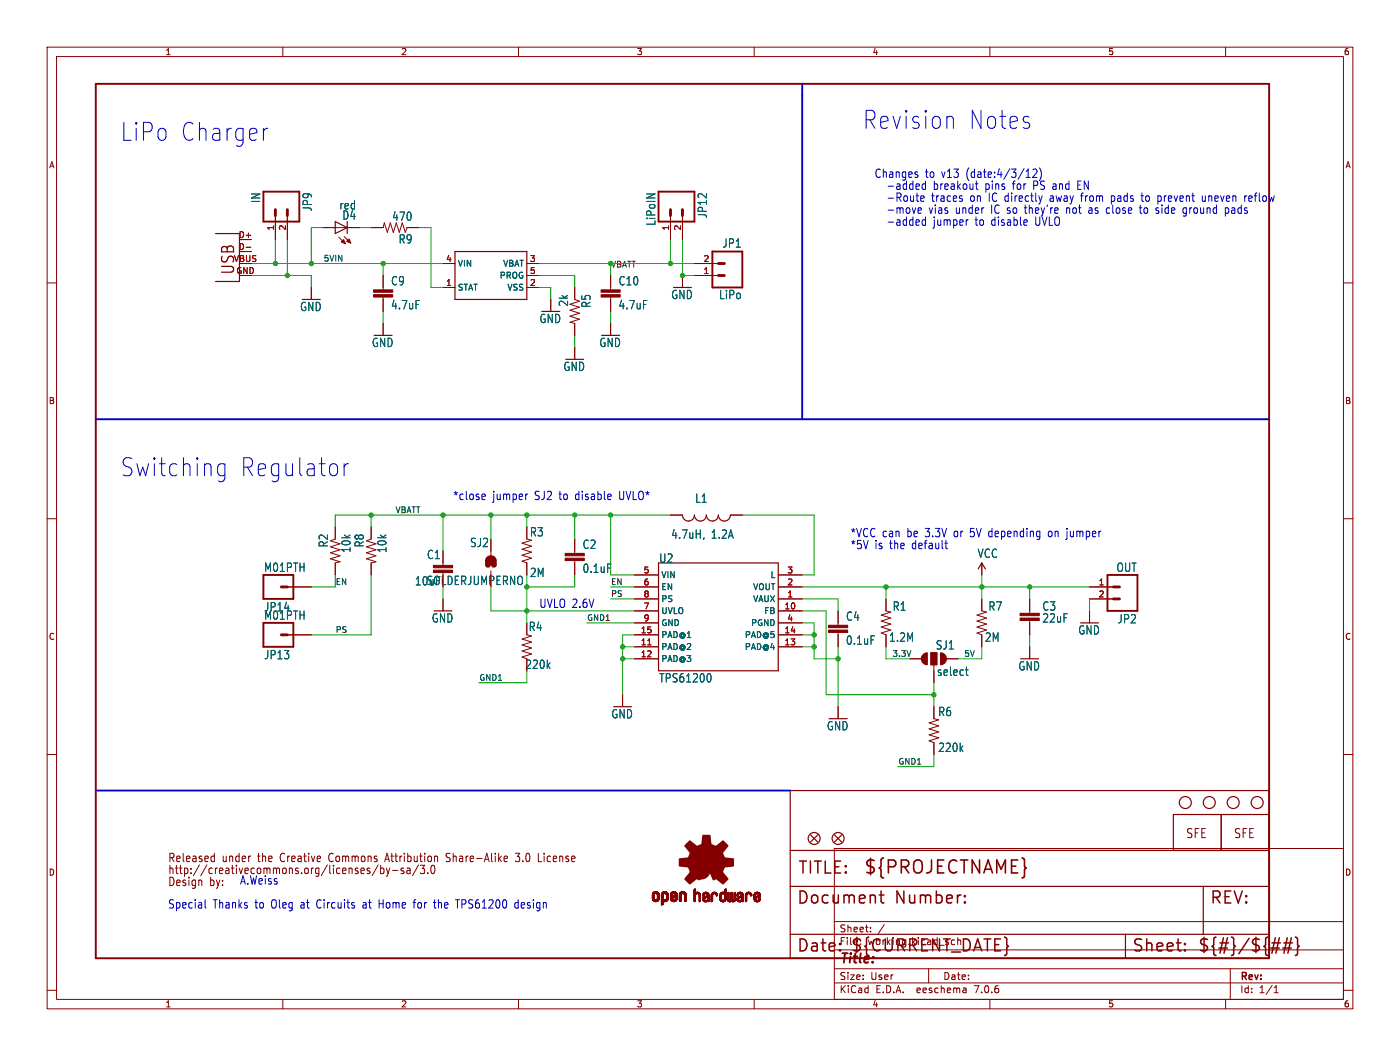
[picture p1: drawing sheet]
<svg xmlns="http://www.w3.org/2000/svg" width="297mm" height="224mm" viewBox="0 0 297 224" stroke-linecap="round" stroke-linejoin="round" font-family="sans-serif">
<defs><g id="words">
<g font-size="5.3" fill="#0000c2">
<text x="182.9" y="27.7">Revision</text>
<text x="205.2" y="27.7">Notes</text>
<text x="25.4" y="30.2">LiPo Charger</text>
<text x="25.4" y="101.4">Switching</text>
<text x="50.7" y="101.4">Regulator</text>
</g>
<text font-size="3.8" fill="#840000" x="183.1" y="185.7">${PROJECTNAME}</text>
<g font-size="3.5" fill="#840000">
<text x="50.1" y="58.4" transform="rotate(-90 50.1 58.4)">USB</text>
<text x="169.2" y="185.7">TITLE:</text>
<text x="168.9" y="192.1">Document</text>
<text x="189.9" y="192.1">Number:</text>
<text x="256.5" y="192.1">REV:</text>
<text x="168.9" y="202.2">Date:</text>
<text x="180.3" y="202.2">${CURRENT_DATE}</text>
<text x="240" y="202.2">Sheet:</text>
<text x="254" y="202.2">${#}/${##}</text>
</g>
<text font-size="2.8" fill="#840000" x="178" y="204.8">Title:</text>
<g font-size="2.7" fill="#840000">
<text x="251.5" y="178">SFE</text>
<text x="261.6" y="178">SFE</text>
</g>
<g font-size="2.5" fill="#0000c2">
<text x="185.4" y="37.9">Changes</text>
<text x="188" y="40.4">-added</text>
<text x="196.2" y="37.9">to</text>
<text x="197.9" y="40.4">breakout</text>
<text x="199.8" y="37.9">v13</text>
<text x="205.1" y="37.9">(date:4/3/12)</text>
<text x="209" y="40.4">pins</text>
<text x="215" y="40.4">for</text>
<text x="219.5" y="40.4">PS and</text>
<text x="229.1" y="40.4">EN</text>
<text x="188" y="45.5">-move</text>
<text x="188" y="42.9">-Route</text>
<text x="197" y="45.5">vias</text>
<text x="197.5" y="42.9">traces</text>
<text x="202.7" y="45.5">under</text>
<text x="205.8" y="42.9">on IC directly</text>
<text x="210.4" y="45.5">IC so they're</text>
<text x="223.1" y="42.9">away</text>
<text x="226.7" y="45.5">not</text>
<text x="229.9" y="42.9">from</text>
<text x="231.6" y="45.5">as close</text>
<text x="236.4" y="42.9">pads</text>
<text x="242.8" y="45.5">to</text>
<text x="243" y="42.9">to</text>
<text x="246.4" y="45.5">side</text>
<text x="246.6" y="42.9">prevent</text>
<text x="252.3" y="45.5">ground</text>
<text x="256.2" y="42.9">uneven</text>
<text x="261.4" y="45.5">pads</text>
<text x="265.3" y="42.9">reflow</text>
<text x="188" y="48">-added</text>
<text x="197.9" y="48">jumper</text>
<text x="206.9" y="48">to</text>
<text x="210.4" y="48">disable</text>
<text x="219.9" y="48">UVLO</text>
<text x="96" y="106.2">*close</text>
<text x="104.4" y="106.2">jumper</text>
<text x="113.5" y="106.2">SJ2 to</text>
<text x="122.3" y="106.2">disable</text>
<text x="131.8" y="106.2">UVLO*</text>
<text x="180.3" y="114.1">*VCC can</text>
<text x="180.3" y="116.6">*5V</text>
<text x="185.5" y="116.6">is the</text>
<text x="192.5" y="114.1">be 3.3V</text>
<text x="193.6" y="116.6">default</text>
<text x="202.6" y="114.1">or</text>
<text x="206.2" y="114.1">5V depending</text>
<text x="223.1" y="114.1">on jumper</text>
<text x="114.3" y="129">UVLO 2.6V</text>
<text x="50.8" y="187.7">A.Weiss</text>
<text x="35.6" y="192.8">Special</text>
<text x="45.1" y="192.8">Thanks</text>
<text x="54.1" y="192.8">to</text>
<text x="57.7" y="192.8">Oleg</text>
<text x="64" y="192.8">at</text>
<text x="67.6" y="192.8">Circuits</text>
<text x="77.5" y="192.8">at</text>
<text x="81" y="192.8">Home</text>
<text x="88.6" y="192.8">for</text>
<text x="93.1" y="192.8">the</text>
<text x="97.9" y="192.8">TPS61200</text>
<text x="110.5" y="192.8">design</text>
</g>
<g font-size="2.5" fill="#006464">
<text x="55.4" y="43.2" transform="rotate(-90 55.4 43.2)">IN</text>
<text x="66.4" y="45" transform="rotate(-90 66.4 45)">JP9</text>
<text x="71.9" y="44.6">red</text>
<text x="72.5" y="46.8">D4</text>
<text x="83.1" y="47">470</text>
<text x="139.3" y="48" transform="rotate(-90 139.3 48)">LiPoIN</text>
<text x="150.2" y="46.4" transform="rotate(-90 150.2 46.4)">JP12</text>
<text x="84.5" y="51.8">R9</text>
<text x="153.2" y="52.7">JP1</text>
<text x="82.9" y="60.7">C9</text>
<text x="82.9" y="65.8">4.7uF</text>
<text x="120.7" y="65.1" transform="rotate(-90 120.7 65.1)">2k</text>
<text x="125.5" y="65.4" transform="rotate(-90 125.5 65.4)">R5</text>
<text x="131.1" y="60.7">C10</text>
<text x="131.1" y="65.8">4.7uF</text>
<text x="142.3" y="63.6">GND</text>
<text x="152.4" y="63.6">LiPo</text>
<text x="63.6" y="66.2">GND</text>
<text x="114.4" y="68.7">GND</text>
<text x="78.8" y="73.8">GND</text>
<text x="127.1" y="73.8">GND</text>
<text x="119.4" y="78.9">GND</text>
<text x="147.4" y="106.8">L1</text>
<text x="69.8" y="116.2" transform="rotate(-90 69.8 116.2)">R2</text>
<text x="74.6" y="117.3" transform="rotate(-90 74.6 117.3)">10k</text>
<text x="77.4" y="116.2" transform="rotate(-90 77.4 116.2)">R8</text>
<text x="82.2" y="117.3" transform="rotate(-90 82.2 117.3)">10k</text>
<text x="90.5" y="118.8">C1</text>
<text x="99.6" y="116.2">SJ2</text>
<text x="123.5" y="116.6">C2</text>
<text x="139.8" y="119.5">U2</text>
<text x="142.3" y="114.4">4.7uH,</text>
<text x="150.9" y="114.4">1.2A</text>
<text x="207.3" y="118.5">VCC</text>
<text x="55.9" y="121.5">M01PTH</text>
<text x="87.9" y="124.4">10uF</text>
<text x="112.3" y="122.6">2M</text>
<text x="123.5" y="121.7">0.1uF</text>
<text x="236.8" y="121.5">OUT</text>
<text x="55.9" y="129.9">JP14</text>
<text x="55.9" y="131.6">M01PTH</text>
<text x="179.4" y="131.8">C4</text>
<text x="189.3" y="129.7">R1</text>
<text x="209.6" y="129.7">R7</text>
<text x="221" y="129.7">C3</text>
<text x="91.5" y="132.2">GND</text>
<text x="179.4" y="136.9">0.1uF</text>
<text x="188.5" y="136.3">1.2M</text>
<text x="198.4" y="137.9">SJ1</text>
<text x="208.8" y="136.3">2M</text>
<text x="221" y="132.2">22uF</text>
<text x="228.7" y="134.8">GND</text>
<text x="237" y="132.4">JP2</text>
<text x="55.9" y="140">JP13</text>
<text x="198.7" y="143.5">select</text>
<text x="216" y="142.4">GND</text>
<text x="139.8" y="144.9">TPS61200</text>
<text x="129.6" y="152.5">GND</text>
<text x="175.3" y="155.1">GND</text>
<text x="198.9" y="152.1">R6</text>
<text x="198.9" y="159.7">220k</text>
</g>
<g font-size="2.5" fill="#840000">
<text x="112.3" y="114">R3</text>
<text x="90.4" y="124.3">SOLDERJUMPERNO</text>
<text x="112.1" y="134">R4</text>
<text x="111.3" y="142">220k</text>
<text x="35.6" y="185.6">http://creativecommons.org/licenses/by-sa/3.0</text>
<text x="35.6" y="183.1">Released</text>
<text x="47.1" y="183.1">under</text>
<text x="54.9" y="183.1">the</text>
<text x="59.8" y="183.1">Creative</text>
<text x="70.4" y="183.1">Commons</text>
<text x="82.7" y="183.1">Attribution</text>
<text x="95.8" y="183.1">Share-Alike</text>
<text x="110.8" y="183.1">3.0</text>
<text x="115.8" y="183.1">License</text>
<text x="35.6" y="188.2">Design</text>
<text x="44.5" y="188.2">by:</text>
</g>
<g font-size="2.1" fill="#840000">
<text x="178" y="197.9">Sheet:</text>
<text x="178" y="200.6">File:</text>
<text x="184.1" y="200.6">working.kicad_sch</text>
<text x="178" y="208">Size:</text>
<text x="184.7" y="208">User</text>
<text x="200" y="208">Date:</text>
<text x="263" y="208.2">Rev:</text>
<text x="178" y="210.8">KiCad</text>
<text x="185.7" y="210.8">E.D.A.</text>
<text x="194.6" y="210.8">eeschema</text>
<text x="207" y="210.8">7.0.6</text>
<text x="263" y="210.8">Id:</text>
<text x="267.1" y="210.8">1/1</text>
</g>
<g font-size="1.8" fill="#840000">
<text x="35" y="11.9">1</text>
<text x="85" y="11.9">2</text>
<text x="135" y="11.9">3</text>
<text x="185" y="11.9">4</text>
<text x="235" y="11.9">5</text>
<text x="285" y="11.9">6</text>
<text x="10.3" y="35.9">A</text>
<text x="285.3" y="35.9">A</text>
<text x="10.3" y="85.9">B</text>
<text x="285.3" y="85.9">B</text>
<text x="10.3" y="135.9">C</text>
<text x="285.3" y="135.9">C</text>
<text x="10.3" y="185.9">D</text>
<text x="285.3" y="185.9">D</text>
<text x="35" y="213.8">1</text>
<text x="85" y="213.8">2</text>
<text x="135" y="213.8">3</text>
<text x="185" y="213.8">4</text>
<text x="235" y="213.8">5</text>
<text x="285" y="213.8">6</text>
</g>
<g font-size="1.8" fill="#a90000">
<text x="50.5" y="50.5">D+</text>
<text x="50.5" y="53.1">D-</text>
<text x="58.2" y="49" transform="rotate(-90 58.2 49)">1</text>
<text x="60.7" y="49" transform="rotate(-90 60.7 49)">2</text>
<text x="142" y="49" transform="rotate(-90 142 49)">1</text>
<text x="144.5" y="49" transform="rotate(-90 144.5 49)">2</text>
<text x="49.5" y="55.6">VBUS</text>
<text x="50" y="58.2">GND</text>
<text x="94.5" y="55.6">4</text>
<text x="112.3" y="55.6">3</text>
<text x="112.3" y="58.2">5</text>
<text x="149.2" y="58.2">1</text>
<text x="149.2" y="55.6">2</text>
<text x="94.5" y="60.7">1</text>
<text x="112.3" y="60.7">2</text>
<text x="136.5" y="121.7">5</text>
<text x="136.5" y="124.2">6</text>
<text x="166.9" y="124.2">2</text>
<text x="166.9" y="121.7">3</text>
<text x="233" y="124.2">1</text>
<text x="136.5" y="129.3">7</text>
<text x="136.5" y="126.7">8</text>
<text x="136.5" y="131.8">9</text>
<text x="166.3" y="129.3">10</text>
<text x="166.9" y="126.7">1</text>
<text x="166.9" y="131.8">4</text>
<text x="233" y="126.7">2</text>
<text x="135.8" y="136.9">11</text>
<text x="135.8" y="134.4">15</text>
<text x="166.3" y="136.9">13</text>
<text x="166.3" y="134.4">14</text>
<text x="135.8" y="139.4">12</text>
</g>
<g font-size="1.8" fill="#006464">
<text x="97" y="56.7">VIN</text>
<text x="105.9" y="59.3">PROG</text>
<text x="106.6" y="56.7">VBAT</text>
<text x="97" y="61.8">STAT</text>
<text x="107.5" y="61.8">VSS</text>
<text x="140.2" y="122.8">VIN</text>
<text x="140.2" y="125.3">EN</text>
<text x="159.7" y="125.3">VOUT</text>
<text x="163.4" y="122.8">L</text>
<text x="140.2" y="130.4">UVLO</text>
<text x="140.2" y="127.9">PS</text>
<text x="159.7" y="127.9">VAUX</text>
<text x="162" y="130.4">FB</text>
<text x="140.2" y="135.5">PAD@1</text>
<text x="140.2" y="132.9">GND</text>
<text x="157.9" y="135.5">PAD@5</text>
<text x="159.2" y="132.9">PGND</text>
<text x="140.2" y="138">PAD@2</text>
<text x="140.2" y="140.6">PAD@3</text>
<text x="157.9" y="138">PAD@4</text>
</g>
<g font-size="1.7" fill="#0f0f0f">
<text x="68.6" y="55.5">5VIN</text>
<text x="83.8" y="108.9">VBATT</text>
<text x="71.1" y="124.1">EN</text>
<text x="129.5" y="124.1">EN</text>
<text x="124.5" y="131.7">GND1</text>
<text x="129.5" y="126.7">PS</text>
<text x="71.1" y="134.3">PS</text>
<text x="189.2" y="139.4">3.3V</text>
<text x="204.5" y="139.4">5V</text>
<text x="101.6" y="144.4">GND1</text>
<text x="190.5" y="162.2">GND1</text>
</g>
<text font-size="1.7" fill="#009600" x="129.5" y="56.8">VBATT</text>
</g></defs>
<g fill="none" stroke="#840000" stroke-width=".21">
<path d="M10 10h277v203.9h-277zM12 12h273v199.9h-273zM60 10v2M110 10v2M160 10v2M210 10v2M260 10v2M10 60h2M50.8 53.3h2.5M58.4 45.7v5.1M61 45.7v5.1M68.6 48.3h7.6"/>
<path d="M71.9 50.3l1.4 1.4M73 50.2l1.4 1.4M78.7 48.3h2.6l.2-1.1 .7 2.1 .6-2.1 .6 2.1 .7-2.1 .6 2.1 .6-2.1 .7 2.1 .4-1h2.5M81.3 58.4v3.1M94 55.9h2.5M111.8 55.9h2.5M111.8 58.4h2.5M129.5 58.4v3.1M142.2 45.7v5.1M144.8 45.7v5.1M144.8 58.4v2.6M147.3 55.9h5.1"/>
<path d="M147.3 58.4h5.1M285 60h2M66 61v2.5M81.3 63v3M81.3 68.6v2.5M94 61h2.5M111.8 61h2.5M116.8 63.5v2.5M121.9 61v2.5l1 .4-2 .6 2 .7-2 .6 2 .6-2 .7 2 .6-2 .6 1 .3v2.5M121.9 73.7v2.5M129.5 63v3M129.5 68.6v2.5"/>
<path d="M10 110h2M71.1 111.8v2.5l-1 .4 2 .6-2 .7 2 .6-2 .6 2 .7-2 .6 2 .6-1 .3v2.5M78.7 111.8v2.5l-1 .4 2.1 .6-2.1 .7 2.1 .6-2.1 .6 2.1 .7-2.1 .6 2.1 .6-1.1 .3v2.5M94 116.8v3.1M104.1 114.3v3.4M112.8 114.6l-2.1 .6 2.1 .6-2.1 .7 2.1 .6-2.1 .6 2.1 .7-2.1 .6 1.1 .4v2.5M121.9 114.3v3M121.9 118.9v3M142.2 109.2h2.6M154.9 109.2h2.6M208.3 119.4v2.5M285 110h2"/>
<path d="M61 134.6h5M61 124.5h5M94 121.4v.5M94 127v2.5M104.1 121v.9M112.8 134.9l-2.1 .6 2.1 .6-2.1 .7 2.1 .6-2.1 .6 2.1 .7-2.1 .6 1.1 .4M134.6 127h5.1M134.6 129.5h5.1M134.6 137.2h5.1M134.6 139.7h5.1M134.6 134.6h5.1M134.6 124.5h5.1"/>
<path d="M134.6 121.9h5.1M134.6 132.1h5.1M165.1 127h5.1M165.1 129.5h5.1M165.1 137.2h5.1M165.1 134.6h5.1M165.1 124.5h5.1M165.1 121.9h5.1M165.1 132.1h5.1M177.8 129.5v3.1M177.8 134.1v3.1M188 127v2.5l1 .3-2.1 .6 2.1 .7-2.1 .6 2.1 .6-2.1 .7 2.1 .6-2.1 .6 1.1 .4v2.6"/>
<path d="M193 139.7h2.6M200.7 139.7h2.5M208.3 127v2.5l1 .3-2 .6 2 .7-2 .6 2 .6-2 .7 2 .6-2 .6 1 .4v2.6M218.4 127v3M218.4 131.6v3M218.4 137.2v2.5M231.1 127h5.1M231.1 124.5h5.1M231.1 129.5v2.6M10 160h2M132.1 147.3v2.6M177.8 149.9v2.5"/>
<path d="M198.1 149.9v2.5l1 .3-2 .6 2 .6-2 .7 2 .6-2 .6 2 .7-2 .6 1 .4v2.5M198.1 142.2v2.6M198.1 141h-.6v-2.6h1.3v2.6M285 160h2M177 179.9h108v32h-108zM45 181.5l.5 .1M45.5 180.9v1.8M45.5 182.6l-.5 .1M80.2 183.4l-1.3 2.3M80.7 183.5v1.8M80.7 184.2l.5-.1 .3 .3-.2 .8h-.6M81.8 182.2h.7"/>
<path d="M82 184.1l.3 1.2M82.1 180.9l-.5 1.8M82.3 185.3l-.3 .6M82.7 184.1l-.4 1.2M83.3 184.6h1.1M85.6 184.2l-.3-.1-.2 .2v.3l.5 .2v.4h-.5M86.4 184.2h.5l.1 1.1M87 184.5l-.5 .1-.2 .2 .2 .5 .5-.1M88.8 183.4l-1.3 2.3M90.1 183.5l-.5 .7 .4 .1v.8l-.2 .2h-.4l-.2-.2M90.7 185.1v.2M91.5 183.8l-.1 .8 .1 .5 .3 .2 .2-.1 .2-.3v-1.1"/>
<path d="M94.6 182.6l.6 .1M95.3 180.9h-.4l-.3 .4 .2 .4 .4 .2M107.4 181.5l.3 .5-.8 .1M107.6 182.6l-.2 .1M109.3 182.6l.2 .1 .6-.1M109.3 180.9h1l-.6 .7 .4 .1M114.2 182.7h.7M177 195.4h108M184.7 197.5v.1M184.7 196.7v.1M187.6 196l-1.3 2M10 210h2"/>
<path d="M60 211.9v2M110 211.9v2M160 211.9v2M177 208.4h108M177 205.4h108M177 201.4h108M197 205.4v3M204.9 209.6l.1 .9M205 210.4l-.2 .1M205 209.9h-.2M210 211.9v2M260 211.9v2"/>
<path d="M261 205.4v6.5M270.3 210.5h.9M270.3 209.4l.4-.4v1.5M285 210h2"/>
</g>
<g fill="none" stroke="#840000" stroke-width=".25">
<path d="M45.7 49.5h5.1v10.2h-5.1M71.1 47l2.6 1.3-2.6 1.2zM73.7 47v2.5M96.5 53.3h15.3v10.2h-15.3zM139.7 119.4h25.4v22.8h-25.4zM144.8 109.2a1.27 1.27 0 0 0 1.2 1.3 1.27 1.27 0 0 0 1.3-1.3 1.27 1.27 0 0 0 1.3 1.3 1.27 1.27 0 0 0 1.3-1.3 1.27 1.27 0 0 0 1.2 1.3 1.27 1.27 0 0 0 1.3-1.3 1.27 1.27 0 0 0 1.3 1.3 1.27 1.27 0 0 0 1.2-1.3M207.5 120.7l.8-1.3 .7 1.3M167.6 167.6h101.6v35.6h-101.6zM172 177l1.5 1.6M173.5 177l-1.5 1.6M177 177l1.6 1.6M178.6 177l-1.6 1.6"/>
<path d="M259.1 172.7v7.6M269.2 172.7h-20.3v7.6M167.6 180.3h101.6M167.6 198.1h101.6M167.6 188h101.6M238.8 198.1v5.1M255.3 188v10.1"/>
<circle cx="172.7" cy="177.8" r="1.27"/>
<circle cx="177.8" cy="177.8" r="1.27"/>
<circle cx="251.5" cy="170.2" r="1.27"/>
<circle cx="256.5" cy="170.2" r="1.27"/>
<circle cx="261.6" cy="170.2" r="1.27"/>
<circle cx="266.7" cy="170.2" r="1.27"/>
</g>
<path d="M20.3 17.8h248.9v185.4h-248.9zM55.9 40.6h7.6v6.4h-7.6zM139.7 40.6h7.6v6.4h-7.6zM151.1 53.3h6.4v7.7h-6.4zM55.9 121.9h6.3v5.1h-6.3zM55.9 132.1h6.3v5.1h-6.3zM234.9 121.9h6.4v7.6h-6.4z" fill="none" stroke="#840000" stroke-width=".41"/>
<path d="M58.4 44.5v1.2M61 44.5v1.2M142.2 44.5v1.2M144.8 44.5v1.2M152.4 58.4h1.3M152.4 55.9h1.3M59.7 134.6h1.3M59.7 124.5h1.3M236.2 124.5h1.3M236.2 127h1.3" fill="none" stroke="#840000" stroke-width=".61"/>
<g fill="#840000" stroke="#840000" stroke-width=".21">
<path d="M138.4 190.5h.4z"/>
<path d="M138.4 190.4l.4 .1z"/>
<path d="M138.4 190.4h.4z"/>
<path d="M138.4 190.3l.4 .1z"/>
<path d="M138.4 190.3h.4z"/>
<path d="M138.4 190.2l.4 .1z"/>
<path d="M138.4 190.2h.4z"/>
<path d="M138.4 190.1l.4 .1z"/>
<path d="M138.4 190.1h.4z"/>
<path d="M138.4 190l.4 .1z"/>
<path d="M138.4 190h.4z"/>
<path d="M138.4 189.9l.4 .1z"/>
<path d="M138.4 189.9h.4z"/>
<path d="M138.4 189.8l.4 .1z"/>
<path d="M138.4 189.8h.4z"/>
<path d="M138.4 189.7l.4 .1z"/>
<path d="M138.4 190.6h.4z"/>
<path d="M138.4 190.5l.4 .1z"/>
<path d="M138.4 189.7h.4z"/>
<path d="M138.4 190.7h.5z"/>
<path d="M138.4 190.6l.5 .1z"/>
<path d="M138.4 189.6l.4 .1z"/>
<path d="M138.4 189.6h.4z"/>
<path d="M138.4 189.6h.5z"/>
<path d="M138.4 189.5l.5 .1z"/>
<path d="M138.4 189.5h.5z"/>
<path d="M138.4 190.8h.6z"/>
<path d="M138.4 190.7l.6 .1z"/>
<path d="M138.4 189.5h.6z"/>
<path d="M138.5 190.8h.5z"/>
<path d="M138.5 189.5h.5z"/>
<path d="M138.5 189.5h.6z"/>
<path d="M138.5 190.8h1.3z"/>
<path d="M138.5 190.8h.6z"/>
<path d="M138.5 189.4l1.3 .1z"/>
<path d="M138.5 189.4h1.3z"/>
<path d="M138.5 190.9h1.3z"/>
<path d="M138.5 190.8l1.3 .1z"/>
<path d="M138.5 190.9h1.2z"/>
<path d="M138.5 189.4h1.2z"/>
<path d="M138.5 189.3l1.2 .1z"/>
<path d="M138.6 190.9h1.1z"/>
<path d="M138.6 189.3h1.1z"/>
<path d="M138.6 190.9l1.1 .1z"/>
<path d="M138.6 191h1.1z"/>
<path d="M138.6 191h1z"/>
<path d="M138.6 189.3h1z"/>
<path d="M138.6 189.2l1 .1z"/>
<path d="M138.6 189.2h1z"/>
<path d="M138.7 191h.9z"/>
<path d="M138.7 189.2h.9z"/>
<path d="M138.7 191l.9 .1z"/>
<path d="M138.7 191.1h.9z"/>
<path d="M138.7 189.2h.8z"/>
<path d="M138.7 191.1h.8z"/>
<path d="M138.8 191.1h.7z"/>
<path d="M138.8 189.2h.7z"/>
<path d="M138.8 189.1l.7 .1z"/>
<path d="M138.8 189.1h.7z"/>
<path d="M138.8 191.1h.6z"/>
<path d="M138.8 189.1h.6z"/>
<path d="M138.9 191.1l.5 .1z"/>
<path d="M138.9 189.1h.5z"/>
<path d="M138.9 191.2h.4z"/>
<path d="M138.9 189.1h.4z"/>
<path d="M139 191.2h.3z"/>
<path d="M139 189.1h.3z"/>
<path d="M139 191.2h.2z"/>
<path d="M139 189.1h.2z"/>
<path d="M139.2 189.5h.6z"/>
<path d="M139.2 190.8h.6z"/>
<path d="M139.3 190.8h.5z"/>
<path d="M139.3 189.5h.5z"/>
<path d="M139.3 190.7l.5 .1z"/>
<path d="M139.3 190.7h.5z"/>
<path d="M139.4 190.7h.4z"/>
<path d="M139.4 189.5h.4z"/>
<path d="M139.4 189.5l.4 .1z"/>
<path d="M139.4 189.6h.4z"/>
<path d="M139.4 190.6l.4 .1z"/>
<path d="M139.4 190.6h.4z"/>
<path d="M139.4 189.7h.4z"/>
<path d="M139.4 189.6l.4 .1z"/>
<path d="M139.5 190.6h.4z"/>
<path d="M139.5 189.7h.4z"/>
<path d="M139.5 190.5l.4 .1z"/>
<path d="M139.5 190.5h.4z"/>
<path d="M139.5 190.4l.4 .1z"/>
<path d="M139.5 190.4h.4z"/>
<path d="M139.5 190.3l.4 .1z"/>
<path d="M139.5 190.3h.4z"/>
<path d="M139.5 190.2l.4 .1z"/>
<path d="M139.5 190.2h.4z"/>
<path d="M139.5 190.1l.4 .1z"/>
<path d="M139.5 190.1h.4z"/>
<path d="M139.5 190l.4 .1z"/>
<path d="M139.5 190h.4z"/>
<path d="M139.5 189.9l.4 .1z"/>
<path d="M139.5 189.9h.4z"/>
<path d="M139.5 189.8l.4 .1z"/>
<path d="M139.5 189.8h.4z"/>
<path d="M139.5 189.7l.4 .1z"/>
<path d="M140.3 191.8h.2z"/>
<path d="M140.3 191.8h.3z"/>
<path d="M140.3 191.8h.4z"/>
<path d="M140.3 191.7l.4 .1z"/>
<path d="M140.3 191.7h.4z"/>
<path d="M140.3 191.6l.4 .1z"/>
<path d="M140.3 191.6h.4z"/>
<path d="M140.3 191.5l.4 .1z"/>
<path d="M140.3 191.5h.4z"/>
<path d="M140.3 191.4l.4 .1z"/>
<path d="M140.3 191.4h.4z"/>
<path d="M140.3 191.3l.4 .1z"/>
<path d="M140.3 191.3h.4z"/>
<path d="M140.3 191.2l.4 .1z"/>
<path d="M140.3 191.2h.4z"/>
<path d="M140.3 191.1l.4 .1z"/>
<path d="M140.3 191.1h1.1z"/>
<path d="M140.3 191.1h1.2z"/>
<path d="M140.3 191l1.2 .1z"/>
<path d="M140.3 191h1.2z"/>
<path d="M140.3 191h1.3z"/>
<path d="M140.3 190.9l1.3 .1z"/>
<path d="M140.3 190.9h1.3z"/>
<path d="M140.3 190.9h1.4z"/>
<path d="M140.3 190.8l1.4 .1z"/>
<path d="M140.3 190.8h1.4z"/>
<path d="M140.3 190.8h.7z"/>
<path d="M140.3 190.8h.6z"/>
<path d="M140.3 190.7l.6 .1z"/>
<path d="M140.3 190.7h.6z"/>
<path d="M140.3 190.7h.5z"/>
<path d="M140.3 190.6l.5 .1z"/>
<path d="M140.3 190.6h.5z"/>
<path d="M140.3 190.6h.4z"/>
<path d="M140.3 190.5l.4 .1z"/>
<path d="M140.3 190.5h.4z"/>
<path d="M140.3 190.4l.4 .1z"/>
<path d="M140.3 190.4h.4z"/>
<path d="M140.3 190.3l.4 .1z"/>
<path d="M140.3 190.3h.4z"/>
<path d="M140.3 190.2l.4 .1z"/>
<path d="M140.3 190.2h.4z"/>
<path d="M140.3 190.1l.4 .1z"/>
<path d="M140.3 190.1h.4z"/>
<path d="M140.3 190l.4 .1z"/>
<path d="M140.3 190h.4z"/>
<path d="M140.3 189.9l.4 .1z"/>
<path d="M140.3 189.9h.4z"/>
<path d="M140.3 189.8l.4 .1z"/>
<path d="M140.3 189.8h.4z"/>
<path d="M140.3 189.7l.4 .1z"/>
<path d="M140.3 189.7h.4z"/>
<path d="M140.3 189.6l.4 .1z"/>
<path d="M140.3 191.9h.2z"/>
<path d="M140.3 191.8l.2 .1z"/>
<path d="M140.3 189.6h.4z"/>
<path d="M140.3 189.6h.5z"/>
<path d="M140.4 189.6h.4z"/>
<path d="M140.4 189.5l.4 .1z"/>
<path d="M140.4 189.5h.4z"/>
<path d="M140.4 189.5h.5z"/>
<path d="M140.4 189.5h.6z"/>
<path d="M140.4 189.4l1.3 .1z"/>
<path d="M140.4 189.4h1.3z"/>
<path d="M140.4 189.4h1.2z"/>
<path d="M140.5 189.4h1.1z"/>
<path d="M140.5 189.3l1.1 .1z"/>
<path d="M140.5 189.3h1.1z"/>
<path d="M140.5 189.3h1z"/>
<path d="M140.5 189.2l1 .1z"/>
<path d="M140.6 189.2h.9z"/>
<path d="M140.6 189.2h.8z"/>
<path d="M140.7 189.2h.7z"/>
<path d="M140.7 189.1l.7 .1z"/>
<path d="M140.7 189.1h.7z"/>
<path d="M140.8 191.1l.5 .1z"/>
<path d="M140.8 189.1h.5z"/>
<path d="M140.8 191.2h.5z"/>
<path d="M140.9 189.1h.3z"/>
<path d="M140.9 191.2h.3z"/>
<path d="M140.9 189.1h.2z"/>
<path d="M141 191.2h.1z"/>
<path d="M141.1 189.5h.6z"/>
<path d="M141.1 190.8h.6z"/>
<path d="M141.2 190.8h.5z"/>
<path d="M141.2 189.5h.5z"/>
<path d="M141.2 190.7l.5 .1z"/>
<path d="M141.2 190.7h.5z"/>
<path d="M141.3 190.7h.4z"/>
<path d="M141.3 189.5h.4z"/>
<path d="M141.3 189.5l.4 .1z"/>
<path d="M141.3 189.6h.4z"/>
<path d="M141.3 190.7h.5z"/>
<path d="M141.3 190.6l.5 .1z"/>
<path d="M141.3 189.6h.5z"/>
<path d="M141.3 190.6h.5z"/>
<path d="M141.4 190.6h.4z"/>
<path d="M141.4 189.7h.4z"/>
<path d="M141.4 189.6l.4 .1z"/>
<path d="M141.4 190.5l.4 .1z"/>
<path d="M141.4 190.5h.4z"/>
<path d="M141.4 189.8h.4z"/>
<path d="M141.4 189.7l.4 .1z"/>
<path d="M141.4 190.4l.4 .1z"/>
<path d="M141.4 190.4h.4z"/>
<path d="M141.4 190.3l.4 .1z"/>
<path d="M141.4 190.3h.4z"/>
<path d="M141.4 190.2l.4 .1z"/>
<path d="M141.4 190.2h.4z"/>
<path d="M141.4 190.1l.4 .1z"/>
<path d="M141.4 190.1h.4z"/>
<path d="M141.4 190l.4 .1z"/>
<path d="M141.4 190h.4z"/>
<path d="M141.4 189.9l.4 .1z"/>
<path d="M141.4 189.9h.4z"/>
<path d="M141.4 189.8l.4 .1z"/>
<path d="M142.2 190.6h.5z"/>
<path d="M142.2 190.6h.4z"/>
<path d="M142.2 190.5l.4 .1z"/>
<path d="M142.2 190.5h.4z"/>
<path d="M142.2 190.5h.5z"/>
<path d="M142.2 190.4l.5 .1z"/>
<path d="M142.2 190.4h.5z"/>
<path d="M142.2 190.4h.6z"/>
<path d="M142.2 190.4h.7z"/>
<path d="M142.2 190.3l.7 .1z"/>
<path d="M142.2 190.3h.7z"/>
<path d="M142.2 190.3h.8z"/>
<path d="M142.2 190.3h.9z"/>
<path d="M142.2 190.2l.9 .1z"/>
<path d="M142.2 190.2h.9z"/>
<path d="M142.2 190.2h1z"/>
<path d="M142.2 190.2h1.1z"/>
<path d="M142.2 190.1l1.2 .1z"/>
<path d="M142.2 190.1h1.2z"/>
<path d="M142.2 190.1h1.3z"/>
<path d="M142.2 190l1.4 .1z"/>
<path d="M142.2 190h1.4z"/>
<path d="M142.2 190h.4z"/>
<path d="M142.2 189.9l.4 .1z"/>
<path d="M142.2 189.9h.4z"/>
<path d="M142.2 189.8l.4 .1z"/>
<path d="M142.2 189.8h.4z"/>
<path d="M142.2 189.7l.4 .1z"/>
<path d="M142.2 189.7h.4z"/>
<path d="M142.2 189.7h.5z"/>
<path d="M142.2 189.6l.5 .1z"/>
<path d="M142.2 190.7h.5z"/>
<path d="M142.2 190.6l.5 .1z"/>
<path d="M142.2 189.6h.5z"/>
<path d="M142.3 190.7h.5z"/>
<path d="M142.3 190.7h.4z"/>
<path d="M142.3 189.6h.4z"/>
<path d="M142.3 189.5l.4 .1z"/>
<path d="M142.3 189.5h.4z"/>
<path d="M142.3 190.7l.5 .1z"/>
<path d="M142.3 189.5h.5z"/>
<path d="M142.3 190.8h.5z"/>
<path d="M142.3 190.8h1.3z"/>
<path d="M142.3 190.8h.6z"/>
<path d="M142.3 189.5h.6z"/>
<path d="M142.3 189.4l1.3 .1z"/>
<path d="M142.3 189.4h1.3z"/>
<path d="M142.3 190.9h1.3z"/>
<path d="M142.3 190.8l1.3 .1z"/>
<path d="M142.4 190.9h1.1z"/>
<path d="M142.4 189.4h1.2z"/>
<path d="M142.4 189.3l1.1 .1z"/>
<path d="M142.4 190.9l1.1 .1z"/>
<path d="M142.4 189.3h1.1z"/>
<path d="M142.4 191h1.1z"/>
<path d="M142.5 191h.9z"/>
<path d="M142.5 189.3h1z"/>
<path d="M142.5 189.2l1 .1z"/>
<path d="M142.5 189.2h.9z"/>
<path d="M142.5 191l.9 .1z"/>
<path d="M142.5 191.1h.9z"/>
<path d="M142.6 189.2h.8z"/>
<path d="M142.6 191.1h.7z"/>
<path d="M142.6 189.2h.7z"/>
<path d="M142.6 189.1l.7 .1z"/>
<path d="M142.6 189.1h.7z"/>
<path d="M142.7 191.1h.6z"/>
<path d="M142.7 189.1h.5z"/>
<path d="M142.7 191.1l.5 .1z"/>
<path d="M142.7 190h1z"/>
<path d="M142.8 191.2h.4z"/>
<path d="M142.8 190h.9z"/>
<path d="M142.8 189.1h.3z"/>
<path d="M142.8 191.2h.3z"/>
<path d="M142.9 189.9l.8 .1z"/>
<path d="M142.9 189.1h.1z"/>
<path d="M142.9 189.9h.8z"/>
<path d="M143 189.9h.7z"/>
<path d="M143 189.5h.6z"/>
<path d="M143 190.8h.6z"/>
<path d="M143.1 189.5h.5z"/>
<path d="M143.1 190.8h.5z"/>
<path d="M143.1 189.8l.6 .1z"/>
<path d="M143.1 189.8h.6z"/>
<path d="M143.1 190.7l.5 .1z"/>
<path d="M143.1 190.7h.5z"/>
<path d="M143.2 189.5h.5z"/>
<path d="M143.2 190.7h.4z"/>
<path d="M143.2 189.5l.5 .1z"/>
<path d="M143.2 189.8h.5z"/>
<path d="M143.2 189.6h.5z"/>
<path d="M143.2 190.7h.5z"/>
<path d="M143.2 190.6l.5 .1z"/>
<path d="M143.2 190.6h.5z"/>
<path d="M143.2 189.7l.5 .1z"/>
<path d="M143.2 189.7h.5z"/>
<path d="M143.2 189.6l.5 .1z"/>
<path d="M143.3 190.6h.4z"/>
<path d="M143.3 189.7h.4z"/>
<path d="M143.3 190.5l.4 .1z"/>
<path d="M143.3 190.5h.4z"/>
<path d="M143.3 190.4l.4 .1z"/>
<path d="M143.3 190.4h.4z"/>
<path d="M143.4 190.4h.3z"/>
<path d="M143.4 190.3l.3 .1z"/>
<path d="M143.4 190.3h.3z"/>
<path d="M143.5 190.3h.2z"/>
<path d="M144.1 191.1h.3z"/>
<path d="M144.1 191.1h.4z"/>
<path d="M144.1 191l.4 .1z"/>
<path d="M144.1 191h.4z"/>
<path d="M144.1 190.9l.4 .1z"/>
<path d="M144.1 190.9h.4z"/>
<path d="M144.1 190.8l.4 .1z"/>
<path d="M144.1 190.8h.4z"/>
<path d="M144.1 190.7l.4 .1z"/>
<path d="M144.1 190.7h.4z"/>
<path d="M144.1 190.6l.4 .1z"/>
<path d="M144.1 190.6h.4z"/>
<path d="M144.1 190.5l.4 .1z"/>
<path d="M144.1 190.5h.4z"/>
<path d="M144.1 190.4l.4 .1z"/>
<path d="M144.1 190.4h.4z"/>
<path d="M144.1 190.3l.4 .1z"/>
<path d="M144.1 190.3h.4z"/>
<path d="M144.1 190.2l.4 .1z"/>
<path d="M144.1 190.2h.4z"/>
<path d="M144.1 190.1l.4 .1z"/>
<path d="M144.1 190.1h.4z"/>
<path d="M144.1 190l.4 .1z"/>
<path d="M144.1 190h.4z"/>
<path d="M144.1 189.9l.4 .1z"/>
<path d="M144.1 189.9h.4z"/>
<path d="M144.1 189.8l.4 .1z"/>
<path d="M144.1 189.8h.4z"/>
<path d="M144.1 189.7l.4 .1z"/>
<path d="M144.1 189.7h.4z"/>
<path d="M144.2 191.1h.2z"/>
<path d="M144.2 189.7h.3z"/>
<path d="M144.2 189.7h.4z"/>
<path d="M144.2 189.6l.4 .1z"/>
<path d="M144.2 191.1l.1 .1z"/>
<path d="M144.2 189.6h.4z"/>
<path d="M144.2 189.5l.4 .1z"/>
<path d="M144.2 189.5h.5z"/>
<path d="M144.2 189.5h.6z"/>
<path d="M144.2 189.4l1.3 .1z"/>
<path d="M144.2 189.4h1.3z"/>
<path d="M144.3 189.4h1.2z"/>
<path d="M144.3 189.3l1.1 .1z"/>
<path d="M144.3 189.3h1.1z"/>
<path d="M144.4 189.3h1z"/>
<path d="M144.4 189.2l1 .1z"/>
<path d="M144.4 189.2h1z"/>
<path d="M144.4 189.2h.9z"/>
<path d="M144.5 189.2h.8z"/>
<path d="M144.5 189.1l.7 .1z"/>
<path d="M144.5 189.1h.7z"/>
<path d="M144.6 189.1h.5z"/>
<path d="M144.7 189.1h.4z"/>
<path d="M144.7 189.1h.3z"/>
<path d="M144.8 189.1h.2z"/>
<path d="M144.9 189.5h.6z"/>
<path d="M145 189.5h.5z"/>
<path d="M145.1 189.5h.4z"/>
<path d="M145.1 189.5l.4 .1z"/>
<path d="M145.1 189.6h.5z"/>
<path d="M145.2 189.6h.4z"/>
<path d="M145.2 189.6l.4 .1z"/>
<path d="M145.2 189.7h.4z"/>
<path d="M145.2 191.1h.3z"/>
<path d="M145.2 191.1h.4z"/>
<path d="M145.2 191l.4 .1z"/>
<path d="M145.2 191h.4z"/>
<path d="M145.2 190.9l.4 .1z"/>
<path d="M145.2 190.9h.4z"/>
<path d="M145.2 190.8l.4 .1z"/>
<path d="M145.2 190.8h.4z"/>
<path d="M145.2 190.7l.4 .1z"/>
<path d="M145.2 190.7h.4z"/>
<path d="M145.2 190.6l.4 .1z"/>
<path d="M145.2 190.6h.4z"/>
<path d="M145.2 190.5l.4 .1z"/>
<path d="M145.2 190.5h.4z"/>
<path d="M145.2 190.4l.4 .1z"/>
<path d="M145.2 190.4h.4z"/>
<path d="M145.2 190.3l.4 .1z"/>
<path d="M145.2 190.3h.4z"/>
<path d="M145.2 190.2l.4 .1z"/>
<path d="M145.2 190.2h.4z"/>
<path d="M145.2 190.1l.4 .1z"/>
<path d="M145.2 190.1h.4z"/>
<path d="M145.2 190l.4 .1z"/>
<path d="M145.2 190h.4z"/>
<path d="M145.2 189.9l.4 .1z"/>
<path d="M145.2 189.9h.4z"/>
<path d="M145.2 189.8l.4 .1z"/>
<path d="M145.2 189.8h.4z"/>
<path d="M145.2 189.7l.4 .1z"/>
<path d="M145.2 191.1h.2z"/>
<path d="M145.2 191.1l.2 .1z"/>
<path d="M147.3 191.2h.1z"/>
<path d="M147.3 191.1l.1 .1z"/>
<path d="M147.3 188.7h.2z"/>
<path d="M147.3 191.1h.2z"/>
<path d="M147.3 191l.2 .1z"/>
<path d="M147.3 191h.2z"/>
<path d="M147.3 190.9l.2 .1z"/>
<path d="M147.3 190.9h.2z"/>
<path d="M147.3 190.8l.2 .1z"/>
<path d="M147.3 190.8h.2z"/>
<path d="M147.3 190.7l.2 .1z"/>
<path d="M147.3 190.7h.2z"/>
<path d="M147.3 190.6l.2 .1z"/>
<path d="M147.3 190.6h.2z"/>
<path d="M147.3 190.5l.2 .1z"/>
<path d="M147.3 190.5h.2z"/>
<path d="M147.3 190.4l.2 .1z"/>
<path d="M147.3 190.4h.2z"/>
<path d="M147.3 190.3l.2 .1z"/>
<path d="M147.3 190.3h.2z"/>
<path d="M147.3 190.2l.2 .1z"/>
<path d="M147.3 190.2h.2z"/>
<path d="M147.3 190.1l.2 .1z"/>
<path d="M147.3 190.1h.2z"/>
<path d="M147.3 190l.2 .1z"/>
<path d="M147.3 190h.2z"/>
<path d="M147.3 189.9l.2 .1z"/>
<path d="M147.3 189.9h.2z"/>
<path d="M147.3 189.8l.2 .1z"/>
<path d="M147.3 189.8h.3z"/>
<path d="M147.3 189.7l.3 .1z"/>
<path d="M147.3 189.7h.3z"/>
<path d="M147.3 189.6l.3 .1z"/>
<path d="M147.3 189.6h.3z"/>
<path d="M147.3 189.6h.4z"/>
<path d="M147.3 189.5l.4 .1z"/>
<path d="M147.3 189.5h.5z"/>
<path d="M147.3 189.5h.6z"/>
<path d="M147.3 189.5h1.2z"/>
<path d="M147.3 189.4l1.2 .1z"/>
<path d="M147.3 189.4h1.2z"/>
<path d="M147.3 189.4h1.1z"/>
<path d="M147.3 189.3l1.1 .1z"/>
<path d="M147.3 189.3h1z"/>
<path d="M147.3 189.3h.3z"/>
<path d="M147.3 189.2l.3 .1z"/>
<path d="M147.3 189.2h.2z"/>
<path d="M147.3 189.1l.2 .1z"/>
<path d="M147.3 189.1h.2z"/>
<path d="M147.3 189l.2 .1z"/>
<path d="M147.3 189h.2z"/>
<path d="M147.3 188.9l.2 .1z"/>
<path d="M147.3 188.9h.2z"/>
<path d="M147.3 188.8l.2 .1z"/>
<path d="M147.3 188.8h.2z"/>
<path d="M147.3 188.7l.2 .1z"/>
<path d="M147.3 188.6l.2 .1z"/>
<path d="M147.3 188.6h.2z"/>
<path d="M147.4 188.6h.1z"/>
<path d="M147.4 188.5l.1 .1z"/>
<path d="M147.7 189.3h.5z"/>
<path d="M147.7 189.2l.5 .1z"/>
<path d="M147.7 189.2h.5z"/>
<path d="M147.8 189.2h.3z"/>
<path d="M148 189.5h.5z"/>
<path d="M148.1 189.5h.4z"/>
<path d="M148.2 189.5l.3 .1z"/>
<path d="M148.2 189.6h.3z"/>
<path d="M148.2 189.6h.4z"/>
<path d="M148.3 189.7h.3z"/>
<path d="M148.3 189.6l.3 .1z"/>
<path d="M148.3 189.8h.3z"/>
<path d="M148.3 189.7l.3 .1z"/>
<path d="M148.3 189.9h.3z"/>
<path d="M148.3 189.8l.3 .1z"/>
<path d="M148.3 191.2h.2z"/>
<path d="M148.3 191.1l.2 .1z"/>
<path d="M148.3 191.1h.3z"/>
<path d="M148.3 191l.3 .1z"/>
<path d="M148.3 191h.3z"/>
<path d="M148.3 190.9l.3 .1z"/>
<path d="M148.3 190.9h.3z"/>
<path d="M148.3 190.8l.3 .1z"/>
<path d="M148.3 190.8h.3z"/>
<path d="M148.3 190.7l.3 .1z"/>
<path d="M148.3 190.7h.3z"/>
<path d="M148.3 190.6l.3 .1z"/>
<path d="M148.3 190.6h.3z"/>
<path d="M148.3 190.5l.3 .1z"/>
<path d="M148.3 190.5h.3z"/>
<path d="M148.3 190.4l.3 .1z"/>
<path d="M148.3 190.4h.3z"/>
<path d="M148.3 190.3l.3 .1z"/>
<path d="M148.3 190.3h.3z"/>
<path d="M148.3 190.2l.3 .1z"/>
<path d="M148.3 190.2h.3z"/>
<path d="M148.3 190.1l.3 .1z"/>
<path d="M148.3 190.1h.3z"/>
<path d="M148.3 190l.3 .1z"/>
<path d="M148.3 190h.3z"/>
<path d="M148.3 189.9l.3 .1z"/>
<path d="M149.1 190.8h.3z"/>
<path d="M149.1 190.7l.3 .1z"/>
<path d="M149.1 190.7h.3z"/>
<path d="M149.1 190.7h.2z"/>
<path d="M149.1 190.6l.3 .1z"/>
<path d="M149.1 190.6h.3z"/>
<path d="M149.1 190h.1z"/>
<path d="M149.1 189.9l.2 .1z"/>
<path d="M149.1 189.9h.2z"/>
<path d="M149.1 189.8l.2 .1z"/>
<path d="M149.1 189.8h.2z"/>
<path d="M149.1 190.5l.3 .1z"/>
<path d="M149.1 190.5h.3z"/>
<path d="M149.1 189.8h.3z"/>
<path d="M149.1 190.9h.4z"/>
<path d="M149.1 190.9h.3z"/>
<path d="M149.1 190.8l.3 .1z"/>
<path d="M149.1 190.5h.4z"/>
<path d="M149.1 189.7l.3 .1z"/>
<path d="M149.1 189.7h.3z"/>
<path d="M149.1 190.9h.5z"/>
<path d="M149.1 190.4l.5 .1z"/>
<path d="M149.1 190.4h.5z"/>
<path d="M149.1 189.6l.3 .1z"/>
<path d="M149.1 189.6h.3z"/>
<path d="M149.1 190.9l.8 .1z"/>
<path d="M149.1 189.6h.4z"/>
<path d="M149.1 191h.8z"/>
<path d="M149.1 190.4h.6z"/>
<path d="M149.2 191h.7z"/>
<path d="M149.2 190.4h.5z"/>
<path d="M149.2 189.6h.3z"/>
<path d="M149.2 190.4h.6z"/>
<path d="M149.2 189.5l.3 .1z"/>
<path d="M149.2 190.3l.6 .1z"/>
<path d="M149.2 189.5h.4z"/>
<path d="M149.2 189.5h.5z"/>
<path d="M149.2 190.3h.6z"/>
<path d="M149.2 191l.7 .1z"/>
<path d="M149.2 190.3h.7z"/>
<path d="M149.2 189.5h1.1z"/>
<path d="M149.2 191.1h.7z"/>
<path d="M149.2 191.1h.8z"/>
<path d="M149.2 189.4l1.1 .1z"/>
<path d="M149.3 191.1h.7z"/>
<path d="M149.3 189.4h1z"/>
<path d="M149.3 190.3h.7z"/>
<path d="M149.3 189.4h.9z"/>
<path d="M149.3 190.2l.8 .1z"/>
<path d="M149.3 189.3l.9 .1z"/>
<path d="M149.3 190.2h1.1z"/>
<path d="M149.3 189.3h.9z"/>
<path d="M149.4 191.1l.6 .1z"/>
<path d="M149.4 189.3h.7z"/>
<path d="M149.4 190.2h1z"/>
<path d="M149.4 191.2h.5z"/>
<path d="M149.5 189.3h.5z"/>
<path d="M149.5 191.2h.4z"/>
<path d="M149.5 190.2h.9z"/>
<path d="M149.5 189.2l.5 .1z"/>
<path d="M149.5 189.2h.5z"/>
<path d="M149.5 190.1l.9 .1z"/>
<path d="M149.6 189.2h.3z"/>
<path d="M149.6 190.1h.8z"/>
<path d="M149.7 190.1h.7z"/>
<path d="M149.7 190.9h.2z"/>
<path d="M149.7 189.2h.1z"/>
<path d="M149.8 190l.6 .1z"/>
<path d="M149.8 189.5h.5z"/>
<path d="M149.8 190h.6z"/>
<path d="M149.9 190h.5z"/>
<path d="M149.9 189.5h.4z"/>
<path d="M150 189.5l.3 .1z"/>
<path d="M150 189.6h.3z"/>
<path d="M150 189.6h.4z"/>
<path d="M150 190h.4z"/>
<path d="M150 189.9l.4 .1z"/>
<path d="M150.1 189.9h.3z"/>
<path d="M150.1 189.6l.3 .1z"/>
<path d="M150.1 189.7h.3z"/>
<path d="M150.1 190.2l.3 .1z"/>
<path d="M150.1 190.3h.3z"/>
<path d="M150.1 189.8h.3z"/>
<path d="M150.1 189.7l.3 .1z"/>
<path d="M150.1 191.2h.2z"/>
<path d="M150.1 191.1l.2 .1z"/>
<path d="M150.1 191.1h.3z"/>
<path d="M150.1 191l.3 .1z"/>
<path d="M150.1 191h.3z"/>
<path d="M150.1 190.9l.3 .1z"/>
<path d="M150.1 190.9h.3z"/>
<path d="M150.1 190.8l.3 .1z"/>
<path d="M150.1 190.8h.3z"/>
<path d="M150.1 190.7l.3 .1z"/>
<path d="M150.1 190.7h.3z"/>
<path d="M150.1 190.6l.3 .1z"/>
<path d="M150.1 190.6h.3z"/>
<path d="M150.1 190.5l.3 .1z"/>
<path d="M150.1 190.5h.3z"/>
<path d="M150.1 190.4l.3 .1z"/>
<path d="M150.1 190.4h.3z"/>
<path d="M150.1 190.3l.3 .1z"/>
<path d="M150.1 189.8l.3 .1z"/>
<path d="M150.9 191.2h.1z"/>
<path d="M150.9 191.1l.2 .1z"/>
<path d="M150.9 191.1h.2z"/>
<path d="M150.9 191.1h.3z"/>
<path d="M150.9 191l.3 .1z"/>
<path d="M150.9 191h.3z"/>
<path d="M150.9 190.9l.3 .1z"/>
<path d="M150.9 190.9h.3z"/>
<path d="M150.9 190.8l.3 .1z"/>
<path d="M150.9 190.8h.3z"/>
<path d="M150.9 190.7l.3 .1z"/>
<path d="M150.9 190.7h.3z"/>
<path d="M150.9 190.6l.3 .1z"/>
<path d="M150.9 190.6h.3z"/>
<path d="M150.9 190.5l.3 .1z"/>
<path d="M150.9 190.5h.3z"/>
<path d="M150.9 190.4l.3 .1z"/>
<path d="M150.9 190.4h.3z"/>
<path d="M150.9 190.3l.3 .1z"/>
<path d="M150.9 190.3h.3z"/>
<path d="M150.9 190.2l.3 .1z"/>
<path d="M150.9 190.2h.3z"/>
<path d="M150.9 190.1l.3 .1z"/>
<path d="M150.9 190.1h.3z"/>
<path d="M150.9 190l.3 .1z"/>
<path d="M150.9 190h.3z"/>
<path d="M150.9 189.9l.3 .1z"/>
<path d="M150.9 189.9h.3z"/>
<path d="M150.9 189.8l.3 .1z"/>
<path d="M150.9 189.8h.3z"/>
<path d="M150.9 189.7l.3 .1z"/>
<path d="M150.9 189.7h.3z"/>
<path d="M150.9 189.6l.4 .1z"/>
<path d="M150.9 189.6h.4z"/>
<path d="M151 189.6h.3z"/>
<path d="M151 189.5l.4 .1z"/>
<path d="M151 189.5h.4z"/>
<path d="M151 189.5h.5z"/>
<path d="M151 189.5h1.1z"/>
<path d="M151 189.4l1.1 .1z"/>
<path d="M151 189.4h1.1z"/>
<path d="M151.1 189.4h1z"/>
<path d="M151.1 189.4h.9z"/>
<path d="M151.1 189.3l.9 .1z"/>
<path d="M151.1 189.3h.9z"/>
<path d="M151.2 189.3h.8z"/>
<path d="M151.2 189.3h.7z"/>
<path d="M151.3 189.3h.6z"/>
<path d="M151.3 189.2l.5 .1z"/>
<path d="M151.3 189.2h.5z"/>
<path d="M151.4 189.2h.3z"/>
<path d="M151.5 189.2h.1z"/>
<path d="M151.6 189.5h.5z"/>
<path d="M151.7 189.5h.4z"/>
<path d="M151.8 189.5l.4 .1z"/>
<path d="M151.8 189.6h.4z"/>
<path d="M151.9 189.6l.3 .1z"/>
<path d="M151.9 189.6h.3z"/>
<path d="M151.9 189.7h.3z"/>
<path d="M151.9 189.7l.3 .1z"/>
<path d="M151.9 189.8h.3z"/>
<path d="M152 189.9h.2z"/>
<path d="M152 189.8l.2 .1z"/>
<path d="M152 189.8h.2z"/>
<path d="M152 189.9h.1z"/>
<path d="M152 189.9l.1 .1z"/>
<path d="M152.7 190.5h.3z"/>
<path d="M152.7 190.4l.3 .1z"/>
<path d="M152.7 190.4h.3z"/>
<path d="M152.7 190.3l.3 .1z"/>
<path d="M152.7 190.3h.3z"/>
<path d="M152.7 190.2l.3 .1z"/>
<path d="M152.7 190.2h.3z"/>
<path d="M152.7 190.1l.3 .1z"/>
<path d="M152.7 190.1h.3z"/>
<path d="M152.7 190l.3 .1z"/>
<path d="M152.7 190h.3z"/>
<path d="M152.7 189.9l.3 .1z"/>
<path d="M152.7 189.9h.3z"/>
<path d="M152.7 190.6h.3z"/>
<path d="M152.7 190.5l.3 .1z"/>
<path d="M152.7 189.8l.3 .1z"/>
<path d="M152.7 189.8h.3z"/>
<path d="M152.7 190.6l.3 .1z"/>
<path d="M152.7 190.7h.3z"/>
<path d="M152.7 189.7l.3 .1z"/>
<path d="M152.7 189.7h.3z"/>
<path d="M152.7 190.8h.4z"/>
<path d="M152.7 190.7l.4 .1z"/>
<path d="M152.7 189.7h.4z"/>
<path d="M152.7 189.6l.4 .1z"/>
<path d="M152.7 189.6h.4z"/>
<path d="M152.7 190.8l.4 .1z"/>
<path d="M152.8 190.9h.4z"/>
<path d="M152.8 189.6h.3z"/>
<path d="M152.8 189.6h.4z"/>
<path d="M152.8 189.5l.4 .1z"/>
<path d="M152.8 189.5h.4z"/>
<path d="M152.8 190.9h.5z"/>
<path d="M152.8 190.9l1.1 .1z"/>
<path d="M152.8 189.5h.5z"/>
<path d="M152.8 191h1.1z"/>
<path d="M152.8 189.5h1.3z"/>
<path d="M152.8 189.4l1.3 .1z"/>
<path d="M152.9 191h1z"/>
<path d="M152.9 189.4h1.2z"/>
<path d="M152.9 191l.9 .1z"/>
<path d="M152.9 191.1h.9z"/>
<path d="M153 191.1h.8z"/>
<path d="M153 189.3l1.1 .1z"/>
<path d="M153 189.3h1.1z"/>
<path d="M153 191.1h.7z"/>
<path d="M153 191.1l.7 .1z"/>
<path d="M153.1 189.3h.6z"/>
<path d="M153.1 191.2h.6z"/>
<path d="M153.1 189.2l.5 .1z"/>
<path d="M153.1 191.2h.5z"/>
<path d="M153.1 189.2h.5z"/>
<path d="M153.2 191.2h.4z"/>
<path d="M153.2 189.2h.4z"/>
<path d="M153.3 189.2h.1z"/>
<path d="M153.4 189.5h.7z"/>
<path d="M153.4 190.9h.5z"/>
<path d="M153.5 189.5h.6z"/>
<path d="M153.5 190.9h.5z"/>
<path d="M153.6 190.9h.4z"/>
<path d="M153.6 189.5l.5 .1z"/>
<path d="M153.6 190.8l.4 .1z"/>
<path d="M153.6 189.6h.5z"/>
<path d="M153.6 190.8h.4z"/>
<path d="M153.7 190.8h.3z"/>
<path d="M153.7 189.6h.4z"/>
<path d="M153.7 189.6l.4 .1z"/>
<path d="M153.7 189.7h.4z"/>
<path d="M153.7 190.7l.3 .1z"/>
<path d="M153.7 190.7h.3z"/>
<path d="M153.7 189.3h.4z"/>
<path d="M153.7 189.2l.4 .1z"/>
<path d="M153.8 190.7h.2z"/>
<path d="M153.8 190.7h.3z"/>
<path d="M153.8 190.6l.3 .1z"/>
<path d="M153.8 190.6h.3z"/>
<path d="M153.8 190.5h.3z"/>
<path d="M153.8 190.4l.3 .1z"/>
<path d="M153.8 190.4h.3z"/>
<path d="M153.8 190.3l.3 .1z"/>
<path d="M153.8 190.3h.3z"/>
<path d="M153.8 190.2h.3z"/>
<path d="M153.8 190.1l.3 .1z"/>
<path d="M153.8 190.1h.3z"/>
<path d="M153.8 190h.3z"/>
<path d="M153.8 189.9h.3z"/>
<path d="M153.8 189.8l.3 .1z"/>
<path d="M153.8 189.8h.3z"/>
<path d="M153.8 189.7l.3 .1z"/>
<path d="M153.8 189.7h.3z"/>
<path d="M153.8 189.2h.3z"/>
<path d="M153.8 189.1l.3 .1z"/>
<path d="M153.8 189.1h.3z"/>
<path d="M153.8 189l.3 .1z"/>
<path d="M153.8 189h.3z"/>
<path d="M153.8 188.9h.3z"/>
<path d="M153.8 188.8h.3z"/>
<path d="M153.8 188.7h.3z"/>
<path d="M153.8 190.5l.3 .1z"/>
<path d="M153.8 190.2l.3 .1z"/>
<path d="M153.8 190l.3 .1z"/>
<path d="M153.8 189.9l.3 .1z"/>
<path d="M153.8 188.9l.3 .1z"/>
<path d="M153.8 188.8l.3 .1z"/>
<path d="M153.8 188.7l.3 .1z"/>
<path d="M153.8 188.6l.3 .1z"/>
<path d="M153.8 188.6h.3z"/>
<path d="M153.9 188.6h.2z"/>
<path d="M153.9 188.5l.1 .1z"/>
<path d="M154.3 190.7h.3z"/>
<path d="M154.3 190.6l.3 .1z"/>
<path d="M154.3 190.6h.3z"/>
<path d="M154.3 190.5l.3 .1z"/>
<path d="M154.3 190.5h.3z"/>
<path d="M154.3 190.4l.3 .1z"/>
<path d="M154.3 190.4h.3z"/>
<path d="M154.3 190.3l.3 .1z"/>
<path d="M154.3 190.3h.3z"/>
<path d="M154.3 190.2l.3 .1z"/>
<path d="M154.3 190.2h.3z"/>
<path d="M154.3 190.1l.3 .1z"/>
<path d="M154.3 190.1h.3z"/>
<path d="M154.3 190l.3 .1z"/>
<path d="M154.3 190h.3z"/>
<path d="M154.3 189.9l.3 .1z"/>
<path d="M154.3 189.9h.3z"/>
<path d="M154.3 189.8l.3 .1z"/>
<path d="M154.3 189.8h.3z"/>
<path d="M154.3 189.7l.3 .1z"/>
<path d="M154.3 189.7h.3z"/>
<path d="M154.3 189.6l.3 .1z"/>
<path d="M154.3 189.6h.3z"/>
<path d="M154.3 189.5l.3 .1z"/>
<path d="M154.3 189.5h.3z"/>
<path d="M154.3 189.4l.3 .1z"/>
<path d="M154.3 189.4h.3z"/>
<path d="M154.3 190.9h.4z"/>
<path d="M154.3 190.8l.4 .1z"/>
<path d="M154.3 190.8h.4z"/>
<path d="M154.3 190.7l.3 .1z"/>
<path d="M154.3 189.3l.3 .1z"/>
<path d="M154.3 189.3h.3z"/>
<path d="M154.4 190.9h.3z"/>
<path d="M154.4 189.3h.2z"/>
<path d="M154.4 190.9h1.6z"/>
<path d="M154.4 190.9h.4z"/>
<path d="M154.4 191h1.6z"/>
<path d="M154.4 190.9l1.6 .1z"/>
<path d="M154.4 191h1.5z"/>
<path d="M154.4 191l1.5 .1z"/>
<path d="M154.5 191.1h1.4z"/>
<path d="M154.5 189.3h.1z"/>
<path d="M154.5 189.2l.1 .1z"/>
<path d="M154.5 191.1h1.3z"/>
<path d="M154.5 191.1h.6z"/>
<path d="M154.6 191.1l.5 .1z"/>
<path d="M154.6 191.2h.5z"/>
<path d="M154.6 191.2h.4z"/>
<path d="M154.7 191.2h.3z"/>
<path d="M154.9 190.9h.6z"/>
<path d="M154.9 190.9h.5z"/>
<path d="M155 190.9h.4z"/>
<path d="M155 190.8l.4 .1z"/>
<path d="M155 190.8h.4z"/>
<path d="M155 190.7l.3 .1z"/>
<path d="M155 190.7h.3z"/>
<path d="M155 190.6h.3z"/>
<path d="M155 190.5l.3 .1z"/>
<path d="M155 190.5h.3z"/>
<path d="M155 190.4h.3z"/>
<path d="M155 190.3l.3 .1z"/>
<path d="M155 190.3h.3z"/>
<path d="M155 190.6l.3 .1z"/>
<path d="M155 190.4l.3 .1z"/>
<path d="M155 190.2l.3 .1z"/>
<path d="M155 190.2h.3z"/>
<path d="M155 190.1l.3 .1z"/>
<path d="M155 190.1h.3z"/>
<path d="M155 190l.3 .1z"/>
<path d="M155 190h.3z"/>
<path d="M155 189.9l.3 .1z"/>
<path d="M155 189.9h.3z"/>
<path d="M155 189.8l.3 .1z"/>
<path d="M155 189.8h.3z"/>
<path d="M155 189.7l.3 .1z"/>
<path d="M155 189.7h.3z"/>
<path d="M155 189.6l.3 .1z"/>
<path d="M155 189.6h.3z"/>
<path d="M155 189.5l.3 .1z"/>
<path d="M155 189.5h.3z"/>
<path d="M155 189.4l.3 .1z"/>
<path d="M155 189.4h.3z"/>
<path d="M155 189.3l.3 .1z"/>
<path d="M155.1 189.3h.2z"/>
<path d="M155.2 189.3h.1z"/>
<path d="M155.2 191.1h.6z"/>
<path d="M155.2 189.2l.1 .1z"/>
<path d="M155.2 189.2h.1z"/>
<path d="M155.3 191.1l.5 .1z"/>
<path d="M155.3 191.2h.5z"/>
<path d="M155.3 191.2h.4z"/>
<path d="M155.4 191.2h.3z"/>
<path d="M155.6 190.9h.4z"/>
<path d="M155.7 190.9h.3z"/>
<path d="M155.7 190.8l.3 .1z"/>
<path d="M155.7 190.8h.3z"/>
<path d="M155.7 190.7l.3 .1z"/>
<path d="M155.7 190.7h.3z"/>
<path d="M155.8 190.7h.2z"/>
<path d="M155.8 190.6l.2 .1z"/>
<path d="M155.8 190.6h.2z"/>
<path d="M155.8 190.5l.2 .1z"/>
<path d="M155.8 190.5h.2z"/>
<path d="M155.8 190.4l.2 .1z"/>
<path d="M155.8 190.4h.2z"/>
<path d="M155.8 190.3l.2 .1z"/>
<path d="M155.8 190.3h.2z"/>
<path d="M155.8 190.2l.2 .1z"/>
<path d="M155.8 190.2h.2z"/>
<path d="M155.8 190.1l.2 .1z"/>
<path d="M155.8 190.1h.2z"/>
<path d="M155.8 190l.2 .1z"/>
<path d="M155.8 190h.2z"/>
<path d="M155.8 189.9l.2 .1z"/>
<path d="M155.8 189.9h.2z"/>
<path d="M155.8 189.8l.2 .1z"/>
<path d="M155.8 189.8h.2z"/>
<path d="M155.8 189.7l.2 .1z"/>
<path d="M155.8 189.7h.2z"/>
<path d="M155.8 189.6l.2 .1z"/>
<path d="M155.8 189.6h.2z"/>
<path d="M155.8 189.5l.2 .1z"/>
<path d="M155.8 189.5h.2z"/>
<path d="M155.8 189.4l.2 .1z"/>
<path d="M155.8 189.4h.2z"/>
<path d="M155.8 189.3l.2 .1z"/>
<path d="M155.8 189.3h.2z"/>
<path d="M155.9 189.3h.1z"/>
<path d="M155.9 189.2l.1 .1z"/>
<path d="M156.3 190.8h.3z"/>
<path d="M156.3 190.7l.3 .1z"/>
<path d="M156.3 190.7h.3z"/>
<path d="M156.3 190.6l.3 .1z"/>
<path d="M156.3 190.6h.3z"/>
<path d="M156.3 190.8h.4z"/>
<path d="M156.3 190.5l.4 .1z"/>
<path d="M156.3 190.5h.4z"/>
<path d="M156.3 190h.1z"/>
<path d="M156.3 190h.2z"/>
<path d="M156.3 189.9l.2 .1z"/>
<path d="M156.3 189.9h.2z"/>
<path d="M156.3 189.9h.3z"/>
<path d="M156.3 189.8l.3 .1z"/>
<path d="M156.3 189.8h.3z"/>
<path d="M156.3 190.8l.4 .1z"/>
<path d="M156.3 189.7l.3 .1z"/>
<path d="M156.3 189.7h.3z"/>
<path d="M156.3 190.9h.4z"/>
<path d="M156.4 190.9h.4z"/>
<path d="M156.4 190.9h.3z"/>
<path d="M156.4 190.5h.3z"/>
<path d="M156.4 190.5h.4z"/>
<path d="M156.4 189.7h.2z"/>
<path d="M156.4 189.7h.3z"/>
<path d="M156.4 190.9h.7z"/>
<path d="M156.4 190.4l.4 .1z"/>
<path d="M156.4 190.4h.5z"/>
<path d="M156.4 189.6l.3 .1z"/>
<path d="M156.4 189.6h.3z"/>
<path d="M156.4 191h.8z"/>
<path d="M156.4 190.9l.8 .1z"/>
<path d="M156.4 190.4h.6z"/>
<path d="M156.4 189.6h.4z"/>
<path d="M156.4 189.5l.4 .1z"/>
<path d="M156.4 190.4h.7z"/>
<path d="M156.4 189.5h.4z"/>
<path d="M156.4 190.3l.7 .1z"/>
<path d="M156.4 189.5h.5z"/>
<path d="M156.4 190.3h.7z"/>
<path d="M156.5 191h.7z"/>
<path d="M156.5 190.3h.6z"/>
<path d="M156.5 189.5h.4z"/>
<path d="M156.5 189.5h.5z"/>
<path d="M156.5 191l.7 .1z"/>
<path d="M156.5 189.5h1z"/>
<path d="M156.5 191.1h.7z"/>
<path d="M156.5 189.4l1 .1z"/>
<path d="M156.5 190.3h.7z"/>
<path d="M156.5 189.4h1z"/>
<path d="M156.5 190.3h.8z"/>
<path d="M156.6 191.1h.6z"/>
<path d="M156.6 190.2l.7 .1z"/>
<path d="M156.6 189.4h.8z"/>
<path d="M156.6 190.2h.7z"/>
<path d="M156.6 189.3l.8 .1z"/>
<path d="M156.6 189.3h.8z"/>
<path d="M156.6 191.1l.6 .1z"/>
<path d="M156.6 191.2h.6z"/>
<path d="M156.6 190.2h1.1z"/>
<path d="M156.7 191.2h.5z"/>
<path d="M156.7 189.3h.6z"/>
<path d="M156.7 190.2h1z"/>
<path d="M156.7 191.2h.4z"/>
<path d="M156.7 189.2l.6 .1z"/>
<path d="M156.7 189.2h.6z"/>
<path d="M156.8 189.2h.4z"/>
<path d="M156.8 190.1l.9 .1z"/>
<path d="M156.9 190.1h.8z"/>
<path d="M157 190.9h.1z"/>
<path d="M157 190.1h.7z"/>
<path d="M157 190l.7 .1z"/>
<path d="M157 189.5h.5z"/>
<path d="M157.1 189.5h.5z"/>
<path d="M157.1 190h.6z"/>
<path d="M157.2 190h.5z"/>
<path d="M157.2 189.5h.4z"/>
<path d="M157.2 189.5l.4 .1z"/>
<path d="M157.2 189.6h.4z"/>
<path d="M157.3 189.6h.3z"/>
<path d="M157.3 189.9l.4 .1z"/>
<path d="M157.3 189.9h.4z"/>
<path d="M157.3 189.6l.3 .1z"/>
<path d="M157.3 189.7h.4z"/>
<path d="M157.3 189.7h.3z"/>
<path d="M157.4 190.2h.3z"/>
<path d="M157.4 189.9h.3z"/>
<path d="M157.4 189.7h.3z"/>
<path d="M157.4 190.2l.3 .1z"/>
<path d="M157.4 189.7l.3 .1z"/>
<path d="M157.4 190.3h.3z"/>
<path d="M157.4 189.8h.3z"/>
<path d="M157.4 191.2h.1z"/>
<path d="M157.4 191.1l.2 .1z"/>
<path d="M157.4 191.1h.2z"/>
<path d="M157.4 191.1h.3z"/>
<path d="M157.4 191l.3 .1z"/>
<path d="M157.4 191h.3z"/>
<path d="M157.4 190.9l.3 .1z"/>
<path d="M157.4 190.9h.3z"/>
<path d="M157.4 190.8l.3 .1z"/>
<path d="M157.4 190.8h.3z"/>
<path d="M157.4 190.7l.3 .1z"/>
<path d="M157.4 190.7h.3z"/>
<path d="M157.4 190.6l.3 .1z"/>
<path d="M157.4 190.6h.3z"/>
<path d="M157.4 190.5l.3 .1z"/>
<path d="M157.4 190.5h.3z"/>
<path d="M157.4 190.4l.3 .1z"/>
<path d="M157.4 190.4h.3z"/>
<path d="M157.4 190.3l.3 .1z"/>
<path d="M157.4 189.8l.3 .1z"/>
<path d="M158.1 191.2h.1z"/>
<path d="M158.1 191.2h.2z"/>
<path d="M158.1 191.1l.2 .1z"/>
<path d="M158.1 191.1h.3z"/>
<path d="M158.1 191l.3 .1z"/>
<path d="M158.1 191h.3z"/>
<path d="M158.1 190.9l.3 .1z"/>
<path d="M158.1 190.9h.3z"/>
<path d="M158.1 190.8l.3 .1z"/>
<path d="M158.1 190.8h.3z"/>
<path d="M158.1 190.7l.3 .1z"/>
<path d="M158.1 190.7h.3z"/>
<path d="M158.1 190.6l.3 .1z"/>
<path d="M158.1 190.6h.3z"/>
<path d="M158.1 190.5l.3 .1z"/>
<path d="M158.1 190.5h.3z"/>
<path d="M158.1 190.4l.3 .1z"/>
<path d="M158.1 190.4h.3z"/>
<path d="M158.1 190.3l.3 .1z"/>
<path d="M158.1 190.3h.3z"/>
<path d="M158.1 190.2l.3 .1z"/>
<path d="M158.1 190.2h.3z"/>
<path d="M158.1 190.1l.3 .1z"/>
<path d="M158.1 190.1h.3z"/>
<path d="M158.1 190l.3 .1z"/>
<path d="M158.1 190h.3z"/>
<path d="M158.1 189.9l.3 .1z"/>
<path d="M158.1 189.9h.3z"/>
<path d="M158.1 189.8l.3 .1z"/>
<path d="M158.1 189.8h.3z"/>
<path d="M158.1 189.7l.3 .1z"/>
<path d="M158.1 189.7h.3z"/>
<path d="M158.2 189.7h.3z"/>
<path d="M158.2 189.6l.3 .1z"/>
<path d="M158.2 189.6h.3z"/>
<path d="M158.2 189.6h.4z"/>
<path d="M158.2 189.5l.4 .1z"/>
<path d="M158.2 189.5h.4z"/>
<path d="M158.2 189.5h.5z"/>
<path d="M158.2 189.5h.6z"/>
<path d="M158.3 189.5h1.1z"/>
<path d="M158.3 189.5h1z"/>
<path d="M158.3 189.4l1 .1z"/>
<path d="M158.3 189.4h1z"/>
<path d="M158.4 189.4h.9z"/>
<path d="M158.4 189.3l.8 .1z"/>
<path d="M158.4 189.3h.8z"/>
<path d="M158.5 189.3h.7z"/>
<path d="M158.5 189.3h.6z"/>
<path d="M158.5 189.2l.6 .1z"/>
<path d="M158.5 189.2h.6z"/>
<path d="M158.6 189.2h.4z"/>
<path d="M158.8 189.2h.1z"/>
<path d="M158.8 189.5h.6z"/>
<path d="M158.9 189.5h.5z"/>
<path d="M159 189.5h.4z"/>
<path d="M159 189.5l.4 .1z"/>
<path d="M159 189.6h.4z"/>
<path d="M159.1 189.6h.3z"/>
<path d="M159.1 189.6l.4 .1z"/>
<path d="M159.1 189.7h.4z"/>
<path d="M159.2 189.7h.3z"/>
<path d="M159.2 189.8h.3z"/>
<path d="M159.2 189.7l.3 .1z"/>
<path d="M159.2 189.9h.2z"/>
<path d="M159.2 189.9h.3z"/>
<path d="M159.2 189.8l.3 .1z"/>
<path d="M159.2 189.9l.2 .1z"/>
<path d="M159.9 190.7h.4z"/>
<path d="M159.9 190.6l.4 .1z"/>
<path d="M159.9 190.6h.3z"/>
<path d="M159.9 190.6h.4z"/>
<path d="M159.9 190.5l.4 .1z"/>
<path d="M159.9 190.5h.4z"/>
<path d="M159.9 190.5h.5z"/>
<path d="M159.9 190.4l.5 .1z"/>
<path d="M159.9 190.4h.6z"/>
<path d="M159.9 190.4h.7z"/>
<path d="M159.9 190.3l.7 .1z"/>
<path d="M159.9 190.3h.8z"/>
<path d="M159.9 190.3h.9z"/>
<path d="M159.9 190.3h1z"/>
<path d="M159.9 190.2l1 .1z"/>
<path d="M159.9 190.2h1z"/>
<path d="M159.9 190.2h1.1z"/>
<path d="M159.9 190.2h.4z"/>
<path d="M159.9 190.1l.4 .1z"/>
<path d="M159.9 190.1h.4z"/>
<path d="M159.9 190.1h.3z"/>
<path d="M159.9 190l.3 .1z"/>
<path d="M159.9 190h.3z"/>
<path d="M159.9 189.9l.3 .1z"/>
<path d="M159.9 189.9h.3z"/>
<path d="M159.9 189.8l.3 .1z"/>
<path d="M159.9 189.8h.3z"/>
<path d="M159.9 189.8h.4z"/>
<path d="M160 190.7h.3z"/>
<path d="M160 189.7l.3 .1z"/>
<path d="M160 189.7h.3z"/>
<path d="M160 190.8h.3z"/>
<path d="M160 190.7l.3 .1z"/>
<path d="M160 189.6l.3 .1z"/>
<path d="M160 189.6h.3z"/>
<path d="M160 190.8h.4z"/>
<path d="M160 190.9h.4z"/>
<path d="M160 190.8l.4 .1z"/>
<path d="M160 189.6h.4z"/>
<path d="M160 189.5l.4 .1z"/>
<path d="M160 189.5h.4z"/>
<path d="M160 190.9h.5z"/>
<path d="M160 189.5h.5z"/>
<path d="M160.1 190.9h.5z"/>
<path d="M160.1 189.5h.4z"/>
<path d="M160.1 190.9l1.1 .1z"/>
<path d="M160.1 189.5h.5z"/>
<path d="M160.1 191h1.1z"/>
<path d="M160.1 189.5h1.1z"/>
<path d="M160.1 191h1z"/>
<path d="M160.1 189.4l1.1 .1z"/>
<path d="M160.1 189.4h1z"/>
<path d="M160.2 191l.9 .1z"/>
<path d="M160.2 191.1h.9z"/>
<path d="M160.2 189.4h.9z"/>
<path d="M160.2 191.1h.8z"/>
<path d="M160.2 189.3l.8 .1z"/>
<path d="M160.2 189.3h.8z"/>
<path d="M160.3 191.1h.7z"/>
<path d="M160.3 189.3h.7z"/>
<path d="M160.3 191.1l.6 .1z"/>
<path d="M160.3 189.3h.6z"/>
<path d="M160.3 191.2h.6z"/>
<path d="M160.3 190.2h.8z"/>
<path d="M160.3 189.2l.6 .1z"/>
<path d="M160.4 190.2h.7z"/>
<path d="M160.4 191.2h.5z"/>
<path d="M160.4 189.2h.5z"/>
<path d="M160.4 190.1l.7 .1z"/>
<path d="M160.4 189.2h.4z"/>
<path d="M160.4 190.1h.7z"/>
<path d="M160.4 191.2h.4z"/>
<path d="M160.5 190.1h.7z"/>
<path d="M160.5 190.1h.8z"/>
<path d="M160.5 189.2h.2z"/>
<path d="M160.6 190l.7 .1z"/>
<path d="M160.6 190h.7z"/>
<path d="M160.7 190h.6z"/>
<path d="M160.7 189.5h.5z"/>
<path d="M160.7 190.9h.5z"/>
<path d="M160.8 190h.5z"/>
<path d="M160.8 189.5h.4z"/>
<path d="M160.8 190.9h.4z"/>
<path d="M160.8 189.9l.5 .1z"/>
<path d="M160.8 189.5l.4 .1z"/>
<path d="M160.9 190.9h.3z"/>
<path d="M160.9 189.9h.4z"/>
<path d="M160.9 189.6h.3z"/>
<path d="M160.9 190.8l.3 .1z"/>
<path d="M160.9 189.6h.4z"/>
<path d="M160.9 190.8h.3z"/>
<path d="M160.9 190.8h.4z"/>
<path d="M160.9 189.7h.4z"/>
<path d="M160.9 189.6l.4 .1z"/>
<path d="M161 190.8h.3z"/>
<path d="M161 190.7l.3 .1z"/>
<path d="M161 190.7h.3z"/>
<path d="M161 189.7h.3z"/>
<path d="M161 189.9h.3z"/>
<path d="M161 189.8h.3z"/>
<path d="M161 189.7l.3 .1z"/>
<path d="M161 190.6l.3 .1z"/>
<path d="M161 189.8l.3 .1z"/>
<path d="M161 190.6h.3z"/>
<path d="M161 190.5l.3 .1z"/>
<path d="M161 190.5h.3z"/>
<path d="M161.1 190.5h.2z"/>
<path d="M161.2 190.5h.1z"/>
<path d="M161.2 190.4l.1 .1z"/>
<path d="M127.5 62.5h4.1v.5h-4.1z"/>
<path d="M127.5 61.5h4.1v.5h-4.1z"/>
<path d="M72.4 51.3l.5-.5 .4 .9z"/>
<path d="M74 50.7l.4 .9-.9-.4z"/>
<path d="M91.9 120.9h4.1v.5h-4.1z"/>
<path d="M91.9 119.9h4.1v.5h-4.1z"/>
<path d="M199.5 138.4a1.27 1.27 0 0 1 1.3 1.3 1.27 1.27 0 0 1-1.3 1.3z"/>
<path d="M197.5 138.4h1.3v2.6h-1.3z"/>
<path d="M195.8 138.8l.9-.4v2.6a1.27 1.27 0 0 1-1.1-.8 1.27 1.27 0 0 1 .2-1.4z"/>
<path d="M216.4 131.1h4.1v.5h-4.1z"/>
<path d="M216.4 130h4.1v.6h-4.1z"/>
<path d="M119.9 118.4h4.1v.5h-4.1z"/>
<path d="M119.9 117.3h4.1v.6h-4.1z"/>
<path d="M175.8 133.6h4v.5h-4z"/>
<path d="M175.8 132.6h4v.5h-4z"/>
<path d="M79.2 62.5h4.1v.5h-4.1z"/>
<path d="M79.2 61.5h4.1v.5h-4.1z"/>
</g>
<path d="M145.4 179.4l.9-1 1.5 1.1 .9-.3 .3-.1 .2-1.9h1.4l.1 1.9 .9 .4h.3l1.5-1.1 1 1-1.2 1.4 .3 .9 .2 .3 1.8 .2v1.4l-1.8 .2-.4 .8-.1 .4 1.2 1.4-1 1-1.5-1.2-.5 .3-.9-2a1.79 1.79 0 0 1-2.7 1.5 1.79 1.79 0 0 1 .3-3.1l.7 .5 .4 1.1-.8 2-.6-.3-1.5 1.2-.9-1 1.1-1.4-.3-1-.2-.2-1.8-.2v-1.4l1.8-.2 .4-.9 .1-.3z" fill="#840000" stroke="#840000" stroke-width=".38"/>
<path d="M52.2 52.4h1M137.4 136.7h.7" fill="none" stroke="#a90000" stroke-width=".21"/>
<path d="M149.4 114.1l-.2 .3M150.5 142.8a1.23 1.23 0 0 1 0 1.8M204.8 142h.6M205 141.4v1.6l.4 .2" fill="none" stroke="#006464" stroke-width=".21"/>
<path d="M103.5 119.8l.2-.5 .4-.2 .5 .2 .2 .5M103.5 119l.2-.4 .4-.2 .5 .2 .2 .4" fill="none" stroke="#840000" stroke-width="1.3"/>
<g fill="none" stroke="#840000" stroke-width=".32">
<path d="M186.5 189.8h1M186.9 188.9v2.2l.1 .3 .5 .1M204.7 191.2l.1 .2-.1 .1M204.7 191.2l-.1 .2 .1 .1M204.7 189.9v.2M204.7 191.2v.3M204.7 189.9l.1 .1-.1 .1M204.7 189.9l-.1 .1 .1 .1M269.8 199.9h1.8M271.4 198.9l-.7 3.2M272.4 199.9h1.8M273.1 198.9l-.7 3.2"/>
<path d="M273.9 198.9l-.7 3.2M274.8 198.7l.3 .2 .2 .2v1.2l.3 .4-.3 .3v1.2l-.2 .3-.3 .1M178.2 201.4l.1 .1-.1 .1M251.4 201.4l.1 .1-.1 .1M251.4 201.4l-.1 .1 .1 .1M251.4 200.1v.2M251.4 201.4v.2M251.4 200.1l.1 .1-.1 .1M251.4 200.1l-.1 .1 .1 .1M269.6 201h1.8M272.1 201h1.8"/>
</g>
<g fill="none" stroke="#0000c2" stroke-width=".21">
<path d="M56.8 27.2h-.3l-.5 .4M194.5 37l.2 .3-.2 .3M194.5 36.4l.2 .1M196.3 38.4v1.8M196.3 39.1l-.4-.1-.3 .3 .2 .8h.5M201.3 24.7h.5l.3 .2 .2 .3v2M207.1 38.4v1.5l.4 .3M217.7 37.6h.9M217.7 36.4l.4-.6v1.8M219.1 36l.6-.2 .3 .6-.9 1.2h.9M220.5 35.6a2.35 2.35 0 0 1 .3 2.2M194.8 44.7l.7-.2-.1-.4h-.4l-.2 .2v.9h.6"/>
<path d="M195.3 42.1l.7-.2v-.3l-.5-.1-.2 .3 .1 .8h.6M196.3 46v1.8M196.3 46.7l-.4-.1-.3 .3 .2 .8h.5M204 42.1l.2 .3-.2 .3M204 41.5l.1 .1M205.4 46.6l-.3 .1M217.9 46.9v.1l-.7 .2M221.1 41.5l-.4 1.2M241.7 44.1h.6M241.9 43.5v1.5l.2 .2M242 41.5h.6M245.3 44.6l.3 .1"/>
<path d="M245.3 45.2h.3M245.6 44.1h-.3M245.6 42.6l.5 .1M245.6 41.5v1.8M246.1 41.5l-.5 .1M251 44.9l.2 .3h.3M251 45.8h.5M251 44.2v.2M255.1 41.5v1l.2 .2h.2M260 44.1h.4l.3 .3M260 44.1v1.7M260.7 44.9l-.3 .3h-.4"/>
<path d="M264.1 41.5v1.2M264.5 41.5l-.3 .1-.1 .3M47.7 98.3v3.1a.86 .86 0 0 1-1.4 .6M47.7 98.5l-.3-.2h-.6l-.5 .4-.1 .4M73 98.3v2.6M73.9 98.3a.85 .85 0 0 0-.9 .8M46.2 100.1l.1 .4 .5 .4h.6l.3-.2M102.4 104.8h.5v.4l-.7 .2M102.9 105.9l-.5 .1M111.9 104.8h-.2M200.4 115.2h.6M200.7 116.3l.3 .1"/>
<path d="M43.5 190.8v1.5l.2 .3M87.6 191.4h.6M91.9 191.4h.6M92.2 190.8v1.5l.2 .3M96.6 190.8h.9M97 190.8v1.8M109.8 191.4h-.3l-.3 .3 .1 .7 .5 .2"/>
</g>
<path d="M170.2 17.8v71.1M20.3 88.9h248.9M20.3 167.6h147.3" fill="none" stroke="#0000c2" stroke-width=".41"/>
<g fill="none" stroke="#009600" stroke-width=".21">
<path d="M53.3 58.4h12.7v2.6M53.3 55.9h40.7M58.4 50.8v5.1M61 50.8v7.6M68.6 48.3h-2.6v7.6M76.2 48.3h2.5M81.3 55.9v2.5M88.9 48.3h2.5v12.7h2.6M114.3 58.4h7.6v2.6M114.3 55.9h33M129.5 55.9v2.5M142.2 50.8v5.1"/>
<path d="M144.8 50.8v7.6h2.5M81.3 66v2.6M114.3 61h2.5v2.5M121.9 71.1v2.6M129.5 66v2.6M78.7 109.2v2.6M94 109.2v7.6M104.1 109.2v5.1M111.8 109.2v2.6M121.9 109.2v5.1M129.5 109.2v12.7h5.1M142.2 109.2h-71.1v2.6"/>
<path d="M157.5 109.2h15.2v12.7h-2.5M71.1 121.9v2.6h-5.1M78.7 121.9v12.7h-12.7M94 124.5v2.5M104.1 124.5v5h30.5M111.8 121.9v10.2M121.9 121.9v2.6h-10.1M124.5 132.1h10.1M129.5 124.5h5.1M129.5 127h5.1M132.1 139.7h2.5M132.1 137.2h2.5"/>
<path d="M134.6 134.6h-2.5v12.7M170.2 129.5h5.1v17.8h22.8M170.2 124.5h60.9M170.2 132.1h2.5v7.6h5.1M170.2 127h7.6v2.5M170.2 134.6h2.5M170.2 137.2h2.5M177.8 137.2v12.7M188 137.2v2.5h5M188 124.5v2.5M208.3 137.2v2.5h-5.1M208.3 121.9v5.1"/>
<path d="M218.4 124.5v2.5M218.4 134.6v2.6M231.1 127v2.5M111.8 142.2v2.6h-10.2M198.1 144.8v5.1M198.1 160v2.6h-7.6"/>
</g>
<g fill="#009600" stroke="#009600" stroke-width=".21">
<circle cx="104.1" cy="109.2" r=".46"/>
<circle cx="129.5" cy="109.2" r=".46"/>
<circle cx="111.8" cy="129.5" r=".46"/>
<circle cx="198.1" cy="147.3" r=".46"/>
<circle cx="188" cy="124.5" r=".46"/>
<circle cx="177.8" cy="139.7" r=".46"/>
<circle cx="172.7" cy="137.2" r=".46"/>
<circle cx="172.7" cy="134.6" r=".46"/>
<circle cx="61" cy="58.4" r=".46"/>
<circle cx="58.4" cy="55.9" r=".46"/>
<circle cx="66" cy="55.9" r=".46"/>
<circle cx="208.3" cy="124.5" r=".46"/>
<circle cx="218.4" cy="124.5" r=".46"/>
<circle cx="94" cy="109.2" r=".46"/>
<circle cx="78.7" cy="109.2" r=".46"/>
<circle cx="81.3" cy="55.9" r=".46"/>
<circle cx="132.1" cy="139.7" r=".46"/>
<circle cx="132.1" cy="137.2" r=".46"/>
<circle cx="111.8" cy="109.2" r=".46"/>
<circle cx="111.8" cy="124.5" r=".46"/>
<circle cx="121.9" cy="109.2" r=".46"/>
<circle cx="142.2" cy="55.9" r=".46"/>
<circle cx="144.8" cy="58.4" r=".46"/>
</g>
<use href="#words"/>
</svg>
